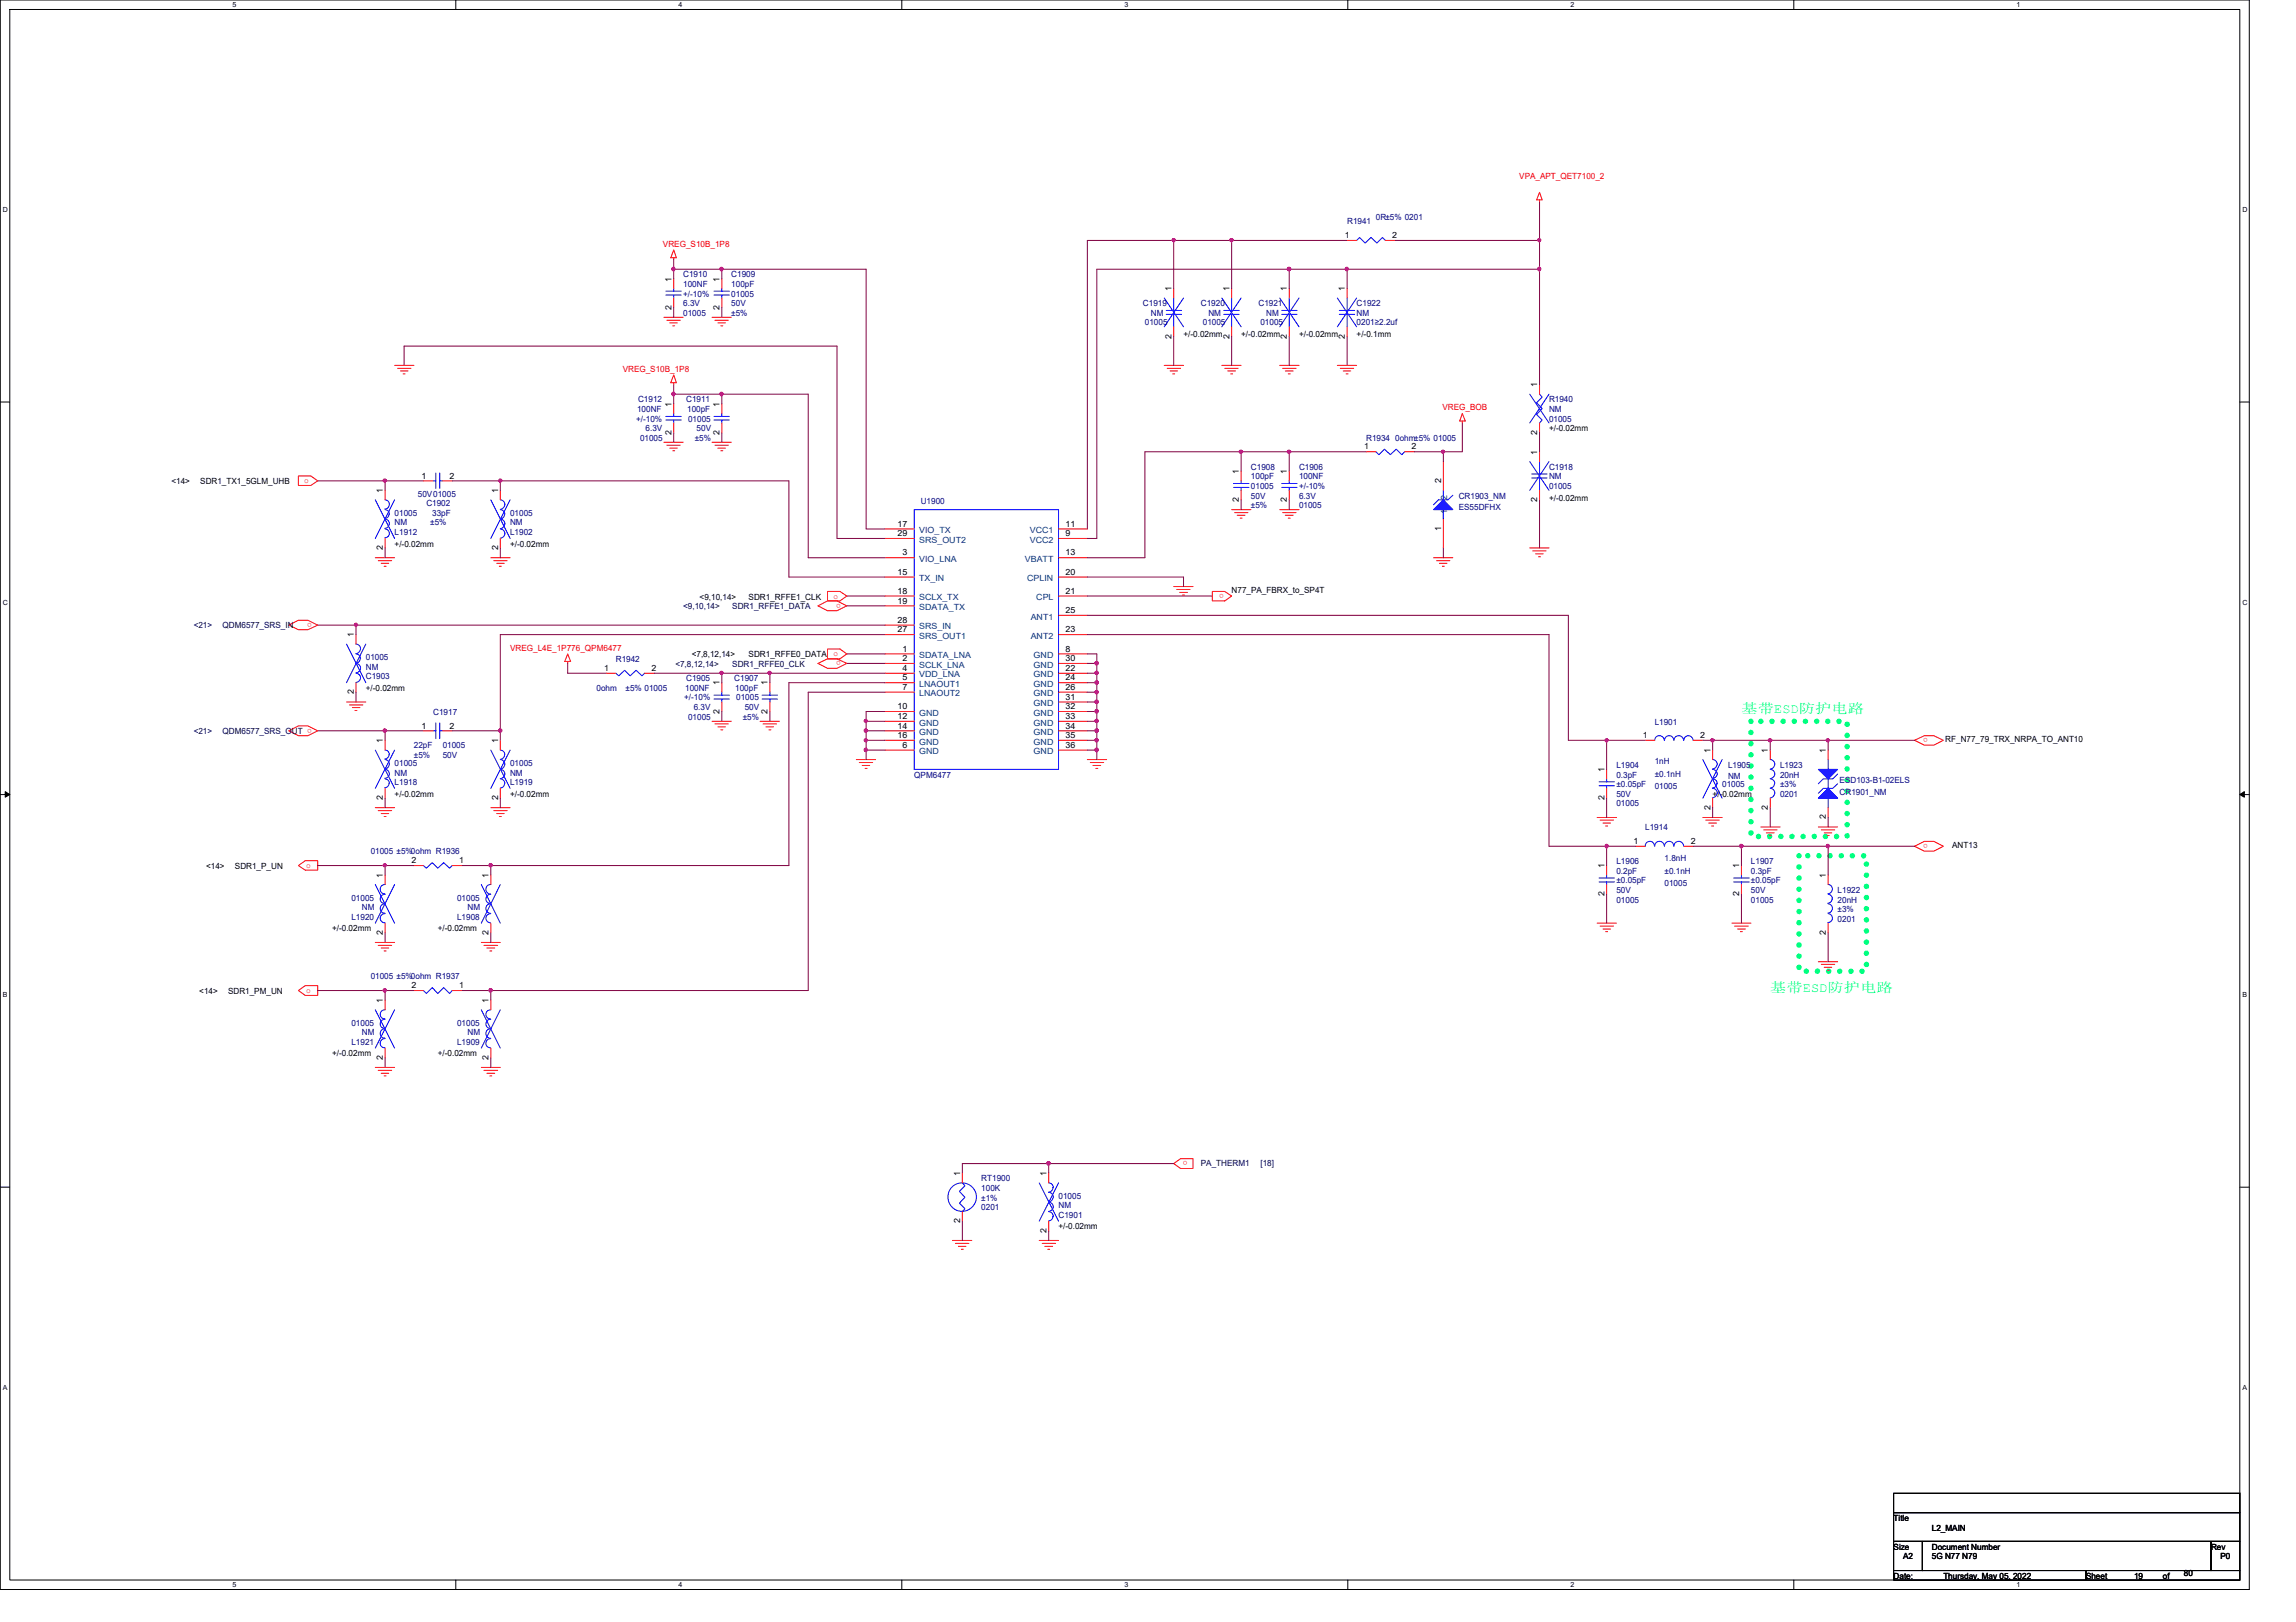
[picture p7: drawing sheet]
<svg xmlns="http://www.w3.org/2000/svg" width="297mm" height="210mm" viewBox="0 0 297 210" stroke-linecap="round" stroke-linejoin="round" font-family="sans-serif">
<defs><g id="words">
<g font-size="1.7" fill="#00ff80">
<text x="225.3" y="92.2">基基ESD防防电防</text>
<text x="229" y="128.3">基基ESD防防电防</text>
</g>
<g font-size="1.1" fill="#f00">
<text x="196.6" y="23.2">VPA_APT_QET7100_2</text>
<text x="85.8" y="31.9">VREG_S10B_1P8</text>
<text x="80.6" y="48.1">VREG_S10B_1P8</text>
<text x="186.6" y="53.1">VREG_BOB</text>
<text x="39.4" y="62.5">o</text>
<text x="107.8" y="77.5">o</text>
<text x="158.3" y="76.8" transform="rotate(180 158.3 76.8)">o</text>
<text x="40.3" y="80.6" transform="rotate(180 40.3 80.6)">o</text>
<text x="108.8" y="78.1" transform="rotate(180 108.8 78.1)">o</text>
<text x="66" y="84.2">VREG_L4E_1P776_QPM6477</text>
<text x="107.8" y="84.9">o</text>
<text x="108.8" y="85.6" transform="rotate(180 108.8 85.6)">o</text>
<text x="40.3" y="94.3" transform="rotate(180 40.3 94.3)">o</text>
<text x="249.4" y="95.5" transform="rotate(180 249.4 95.5)">o</text>
<text x="39.6" y="112.3">o</text>
<text x="249.4" y="109.2" transform="rotate(180 249.4 109.2)">o</text>
<text x="39.6" y="128.5">o</text>
<text x="153.6" y="150.3" transform="rotate(180 153.6 150.3)">o</text>
</g>
<g font-size="1.1" fill="#000080">
<text x="174.3" y="29">R1941</text>
<text x="178" y="28.4">0R±5% 0201</text>
<text x="88.4" y="35.9">C1910</text>
<text x="94.6" y="35.9">C1909</text>
<text x="88.4" y="37.1">100NF</text>
<text x="88.4" y="40.9">01005</text>
<text x="88.4" y="39.6">6.3V</text>
<text x="88.4" y="38.4">+/-10%</text>
<text x="94.6" y="37.1">100pF</text>
<text x="94.6" y="38.4">01005</text>
<text x="94.6" y="39.6">50V</text>
<text x="94.6" y="40.9">±5%</text>
<text x="147.9" y="39.6">C1919</text>
<text x="148.9" y="40.9">NM</text>
<text x="155.4" y="39.6">C1920</text>
<text x="156.3" y="40.9">NM</text>
<text x="162.8" y="39.6">C1921</text>
<text x="163.8" y="40.9">NM</text>
<text x="175.5" y="39.6">C1922</text>
<text x="175.5" y="40.9">NM</text>
<text x="148.1" y="42.1">01005</text>
<text x="155.6" y="42.1">01005</text>
<text x="163.1" y="42.1">01005</text>
<text x="175.5" y="42.1">0201≥2.2uf</text>
<text x="82.4" y="53.3">100NF</text>
<text x="82.5" y="52.1">C1912</text>
<text x="88.8" y="52.1">C1911</text>
<text x="88.9" y="53.3">100pF</text>
<text x="200.4" y="52.1">R1940</text>
<text x="200.4" y="53.3">NM</text>
<text x="82.3" y="54.6">+/-10%</text>
<text x="82.8" y="57.1">01005</text>
<text x="83.5" y="55.8">6.3V</text>
<text x="89" y="54.6">01005</text>
<text x="89.9" y="57.1">±5%</text>
<text x="90.1" y="55.8">50V</text>
<text x="176.7" y="57.1">R1934 0ohm±5% 01005</text>
<text x="200.4" y="54.6">01005</text>
<text x="54.1" y="64.3">50V01005</text>
<text x="55.2" y="65.5">C1902</text>
<text x="119.1" y="65.3">U1900</text>
<text x="161.8" y="60.8">C1908</text>
<text x="161.8" y="62">100pF</text>
<text x="161.8" y="63.3">01005</text>
<text x="161.8" y="64.5">50V</text>
<text x="161.8" y="65.7">±5%</text>
<text x="168.1" y="60.8">C1906</text>
<text x="168.1" y="62">100NF</text>
<text x="168.1" y="65.7">01005</text>
<text x="168.1" y="64.5">6.3V</text>
<text x="168.1" y="63.3">+/-10%</text>
<text x="188.7" y="64.5">CR1903_NM</text>
<text x="188.7" y="66">ES55DFHX</text>
<text x="200.4" y="60.8">C1918</text>
<text x="200.4" y="62">NM</text>
<text x="200.4" y="63.3">01005</text>
<text x="51.1" y="69.3">L1912</text>
<text x="51.1" y="68">NM</text>
<text x="51.1" y="66.8">01005</text>
<text x="55.7" y="68">±5%</text>
<text x="55.9" y="66.8">33pF</text>
<text x="66" y="69.3">L1902</text>
<text x="66" y="68">NM</text>
<text x="66" y="66.8">01005</text>
<text x="47.3" y="87.9">C1903</text>
<text x="47.3" y="86.7">NM</text>
<text x="47.3" y="85.4">01005</text>
<text x="77.2" y="89.4">0ohm</text>
<text x="79.7" y="85.7">R1942</text>
<text x="80.9" y="89.4">±5% 01005</text>
<text x="88.6" y="89.4">100NF</text>
<text x="88.8" y="88.2">C1905</text>
<text x="95" y="88.2">C1907</text>
<text x="95.1" y="89.4">100pF</text>
<text x="56" y="92.5">C1917</text>
<text x="88.5" y="90.6">+/-10%</text>
<text x="89" y="93.1">01005</text>
<text x="89.7" y="91.9">6.3V</text>
<text x="95.2" y="90.6">01005</text>
<text x="96.1" y="93.1">±5%</text>
<text x="96.3" y="91.9">50V</text>
<text x="214.1" y="93.8">L1901</text>
<text x="51.1" y="101.6">L1918</text>
<text x="51.1" y="100.4">NM</text>
<text x="51.1" y="99.1">01005</text>
<text x="53.5" y="96.9">22pF</text>
<text x="53.5" y="98.1">±5%</text>
<text x="57.3" y="96.9">01005</text>
<text x="57.3" y="98.1">50V</text>
<text x="66" y="101.6">L1919</text>
<text x="66" y="100.4">NM</text>
<text x="66" y="99.1">01005</text>
<text x="118.3" y="100.6">QPM6477</text>
<text x="209.1" y="99.4">L1904</text>
<text x="209.1" y="100.6">0.3pF</text>
<text x="209.1" y="101.9">±0.05pF</text>
<text x="214.1" y="98.8">1nH</text>
<text x="214.1" y="100.5">±0.1nH</text>
<text x="222.8" y="101.9">01005</text>
<text x="223.6" y="99.4">L1905</text>
<text x="223.6" y="100.8">NM</text>
<text x="230.3" y="99.4">L1923</text>
<text x="230.3" y="100.6">20nH</text>
<text x="230.3" y="101.9">±3%</text>
<text x="238" y="101.3">ESD103-B1-02ELS</text>
<text x="209.1" y="104.4">01005</text>
<text x="209.1" y="103.1">50V</text>
<text x="212.8" y="107.4">L1914</text>
<text x="214.1" y="102.1">01005</text>
<text x="230.3" y="103.1">0201</text>
<text x="238" y="102.9">CR1901_NM</text>
<text x="48" y="110.6">01005 ±5%0ohm R1936</text>
<text x="209.1" y="111.8">L1906</text>
<text x="209.1" y="113.1">0.2pF</text>
<text x="215.3" y="111.4">1.8nH</text>
<text x="215.3" y="113.1">±0.1nH</text>
<text x="226.5" y="111.8">L1907</text>
<text x="226.5" y="113.1">0.3pF</text>
<text x="45.5" y="119">L1920</text>
<text x="45.5" y="116.5">01005</text>
<text x="46.8" y="117.8">NM</text>
<text x="59.1" y="119">L1908</text>
<text x="59.1" y="116.5">01005</text>
<text x="60.5" y="117.8">NM</text>
<text x="209.1" y="116.8">01005</text>
<text x="209.1" y="115.5">50V</text>
<text x="209.1" y="114.3">±0.05pF</text>
<text x="215.3" y="114.7">01005</text>
<text x="226.5" y="116.8">01005</text>
<text x="226.5" y="115.5">50V</text>
<text x="226.5" y="114.3">±0.05pF</text>
<text x="237.7" y="115.5">L1922</text>
<text x="237.7" y="116.8">20nH</text>
<text x="237.7" y="118">±3%</text>
<text x="237.7" y="119.3">0201</text>
<text x="48" y="126.7">01005 ±5%0ohm R1937</text>
<text x="45.5" y="135.2">L1921</text>
<text x="45.5" y="132.7">01005</text>
<text x="46.8" y="134">NM</text>
<text x="59.1" y="135.2">L1909</text>
<text x="59.1" y="132.7">01005</text>
<text x="60.5" y="134">NM</text>
<text x="127" y="152.9">RT1900</text>
<text x="127" y="154.1">100K</text>
<text x="127" y="155.4">±1%</text>
<text x="136.9" y="155.1">01005</text>
<text x="127" y="156.6">0201</text>
<text x="136.9" y="157.6">C1901</text>
<text x="136.9" y="156.4">NM</text>
</g>
<g font-size="1.1">
<text x="174" y="30.8">1</text>
<text x="180.1" y="30.8">2</text>
<text x="86.9" y="40.1" transform="rotate(-90 86.9 40.1)">2</text>
<text x="86.9" y="36.4" transform="rotate(-90 86.9 36.4)">1</text>
<text x="93.1" y="40.1" transform="rotate(-90 93.1 40.1)">2</text>
<text x="93.1" y="36.4" transform="rotate(-90 93.1 36.4)">1</text>
<text x="151.6" y="37.7" transform="rotate(-90 151.6 37.7)">1</text>
<text x="159" y="37.7" transform="rotate(-90 159 37.7)">1</text>
<text x="166.5" y="37.7" transform="rotate(-90 166.5 37.7)">1</text>
<text x="174" y="37.7" transform="rotate(-90 174 37.7)">1</text>
<text x="151.6" y="43.8" transform="rotate(-90 151.6 43.8)">2</text>
<text x="153.1" y="43.6">+/-0.02mm</text>
<text x="159" y="43.8" transform="rotate(-90 159 43.8)">2</text>
<text x="160.6" y="43.6">+/-0.02mm</text>
<text x="166.5" y="43.8" transform="rotate(-90 166.5 43.8)">2</text>
<text x="168.1" y="43.6">+/-0.02mm</text>
<text x="174" y="43.8" transform="rotate(-90 174 43.8)">2</text>
<text x="175.5" y="43.6">+/-0.1mm</text>
<text x="86.9" y="52.6" transform="rotate(-90 86.9 52.6)">1</text>
<text x="93.1" y="52.6" transform="rotate(-90 93.1 52.6)">1</text>
<text x="198.9" y="50.1" transform="rotate(-90 198.9 50.1)">1</text>
<text x="86.9" y="56.3" transform="rotate(-90 86.9 56.3)">2</text>
<text x="93.1" y="56.3" transform="rotate(-90 93.1 56.3)">2</text>
<text x="176.5" y="58.2">1</text>
<text x="182.6" y="58.2">2</text>
<text x="198.9" y="58.8" transform="rotate(-90 198.9 58.8)">1</text>
<text x="198.9" y="56.3" transform="rotate(-90 198.9 56.3)">2</text>
<text x="200.4" y="55.8">+/-0.02mm</text>
<text x="22.2" y="62.7">&lt;14&gt;</text>
<text x="25.9" y="62.7">SDR1_TX1_5GLM_UHB</text>
<text x="49.5" y="63.8" transform="rotate(-90 49.5 63.8)">1</text>
<text x="54.5" y="61.9">1</text>
<text x="58.2" y="61.9">2</text>
<text x="64.4" y="63.8" transform="rotate(-90 64.4 63.8)">1</text>
<text x="160.3" y="65" transform="rotate(-90 160.3 65)">2</text>
<text x="160.3" y="61.3" transform="rotate(-90 160.3 61.3)">1</text>
<text x="166.5" y="65" transform="rotate(-90 166.5 65)">2</text>
<text x="166.5" y="61.3" transform="rotate(-90 166.5 61.3)">1</text>
<text x="186.4" y="62.6" transform="rotate(-90 186.4 62.6)">2</text>
<text x="198.9" y="65" transform="rotate(-90 198.9 65)">2</text>
<text x="200.4" y="64.8">+/-0.02mm</text>
<text x="49.5" y="71.2" transform="rotate(-90 49.5 71.2)">2</text>
<text x="51.1" y="70.7">+/-0.02mm</text>
<text x="64.4" y="71.2" transform="rotate(-90 64.4 71.2)">2</text>
<text x="66" y="70.7">+/-0.02mm</text>
<text x="116.1" y="68.2">17</text>
<text x="116.1" y="69.4">29</text>
<text x="116.8" y="71.9">3</text>
<text x="137.8" y="69.4">9</text>
<text x="137.8" y="68.2">11</text>
<text x="137.8" y="71.9">13</text>
<text x="186.4" y="68.7" transform="rotate(-90 186.4 68.7)">1</text>
<text x="90.5" y="77.6">&lt;9,10,14&gt;</text>
<text x="96.9" y="77.6">SDR1_RFFE1_CLK</text>
<text x="116.1" y="74.4">15</text>
<text x="116.1" y="76.8">18</text>
<text x="137.8" y="74.4">20</text>
<text x="137.8" y="76.8">21</text>
<text x="159.3" y="76.7">N77_PA_FBRX_to_SP4T</text>
<text x="45.8" y="82.5" transform="rotate(-90 45.8 82.5)">1</text>
<text x="116.1" y="78.1">19</text>
<text x="116.1" y="81.8">27</text>
<text x="116.1" y="80.6">28</text>
<text x="137.8" y="81.8">23</text>
<text x="137.8" y="79.3">25</text>
<text x="45.8" y="89.9" transform="rotate(-90 45.8 89.9)">2</text>
<text x="47.3" y="89.4">+/-0.02mm</text>
<text x="78.1" y="86.8">1</text>
<text x="84.3" y="86.8">2</text>
<text x="89.5" y="85">&lt;7,8,12,14&gt;</text>
<text x="93.1" y="88.7" transform="rotate(-90 93.1 88.7)">1</text>
<text x="96.9" y="85">SDR1_RFFE0_DATA</text>
<text x="99.3" y="88.7" transform="rotate(-90 99.3 88.7)">1</text>
<text x="116.8" y="84.3">1</text>
<text x="116.8" y="85.6">2</text>
<text x="116.8" y="86.8">4</text>
<text x="116.8" y="88.1">5</text>
<text x="116.8" y="89.3">7</text>
<text x="137.8" y="84.3">8</text>
<text x="137.8" y="85.6">30</text>
<text x="137.8" y="88.1">24</text>
<text x="137.8" y="89.3">26</text>
<text x="137.8" y="86.8">22</text>
<text x="54.5" y="94.3">1</text>
<text x="58.2" y="94.3">2</text>
<text x="93.1" y="92.4" transform="rotate(-90 93.1 92.4)">2</text>
<text x="99.3" y="92.4" transform="rotate(-90 99.3 92.4)">2</text>
<text x="116.1" y="93">12</text>
<text x="116.1" y="94.3">14</text>
<text x="116.1" y="95.5">16</text>
<text x="116.1" y="91.8">10</text>
<text x="137.8" y="90.6">31</text>
<text x="137.8" y="91.8">32</text>
<text x="137.8" y="93">33</text>
<text x="137.8" y="94.3">34</text>
<text x="137.8" y="95.5">35</text>
<text x="212.6" y="95.5">1</text>
<text x="220" y="95.5">2</text>
<text x="49.5" y="96.2" transform="rotate(-90 49.5 96.2)">1</text>
<text x="64.4" y="96.2" transform="rotate(-90 64.4 96.2)">1</text>
<text x="116.8" y="96.8">6</text>
<text x="137.8" y="96.8">36</text>
<text x="207.6" y="99.9" transform="rotate(-90 207.6 99.9)">1</text>
<text x="221.3" y="97.4" transform="rotate(-90 221.3 97.4)">1</text>
<text x="228.7" y="97.4" transform="rotate(-90 228.7 97.4)">1</text>
<text x="236.2" y="97.4" transform="rotate(-90 236.2 97.4)">1</text>
<text x="251.7" y="96">RF_N77_79_TRX_NRPA_TO_ANT10</text>
<text x="49.5" y="103.5" transform="rotate(-90 49.5 103.5)">2</text>
<text x="51.1" y="103.1">+/-0.02mm</text>
<text x="64.4" y="103.5" transform="rotate(-90 64.4 103.5)">2</text>
<text x="66" y="103.1">+/-0.02mm</text>
<text x="207.6" y="103.5" transform="rotate(-90 207.6 103.5)">2</text>
<text x="221.3" y="104.8" transform="rotate(-90 221.3 104.8)">2</text>
<text x="221.6" y="103.1">+/-0.02mm</text>
<text x="228.7" y="104.8" transform="rotate(-90 228.7 104.8)">2</text>
<text x="236.2" y="106" transform="rotate(-90 236.2 106)">2</text>
<text x="26.7" y="112.4">&lt;14&gt;</text>
<text x="30.4" y="112.4">SDR1_P_UN</text>
<text x="49.5" y="113.6" transform="rotate(-90 49.5 113.6)">1</text>
<text x="53.3" y="111.7">2</text>
<text x="59.4" y="111.7">1</text>
<text x="63.2" y="113.6" transform="rotate(-90 63.2 113.6)">1</text>
<text x="207.6" y="112.4" transform="rotate(-90 207.6 112.4)">1</text>
<text x="211.3" y="109.2">1</text>
<text x="218.7" y="109.2">2</text>
<text x="225" y="112.4" transform="rotate(-90 225 112.4)">1</text>
<text x="236.2" y="113.6" transform="rotate(-90 236.2 113.6)">1</text>
<text x="252.6" y="109.7">ANT13</text>
<text x="207.6" y="116" transform="rotate(-90 207.6 116)">2</text>
<text x="225" y="116" transform="rotate(-90 225 116)">2</text>
<text x="43" y="120.5">+/-0.02mm</text>
<text x="49.5" y="121" transform="rotate(-90 49.5 121)">2</text>
<text x="56.6" y="120.5">+/-0.02mm</text>
<text x="63.2" y="121" transform="rotate(-90 63.2 121)">2</text>
<text x="236.2" y="121" transform="rotate(-90 236.2 121)">2</text>
<text x="25.8" y="128.6">&lt;14&gt;</text>
<text x="29.5" y="128.6">SDR1_PM_UN</text>
<text x="49.5" y="129.8" transform="rotate(-90 49.5 129.8)">1</text>
<text x="53.3" y="127.9">2</text>
<text x="59.4" y="127.9">1</text>
<text x="63.2" y="129.8" transform="rotate(-90 63.2 129.8)">1</text>
<text x="43" y="136.7">+/-0.02mm</text>
<text x="49.5" y="137.2" transform="rotate(-90 49.5 137.2)">2</text>
<text x="56.6" y="136.7">+/-0.02mm</text>
<text x="63.2" y="137.2" transform="rotate(-90 63.2 137.2)">2</text>
<text x="124.2" y="152.2" transform="rotate(-90 124.2 152.2)">1</text>
<text x="135.4" y="152.2" transform="rotate(-90 135.4 152.2)">1</text>
<text x="124.2" y="158.3" transform="rotate(-90 124.2 158.3)">2</text>
<text x="135.4" y="159.6" transform="rotate(-90 135.4 159.6)">2</text>
<text x="136.9" y="159.1">+/-0.02mm</text>
<text x="245" y="196.8">Title</text>
<text x="245" y="200.5">Size</text>
<text x="246.2" y="201.8">A2</text>
<text x="249.9" y="200.5">Document Number</text>
<text x="249.9" y="201.8">5G N77 N79</text>
<text x="249.9" y="198.1">L2_MAIN</text>
<text x="282.5" y="203.9">80</text>
<text x="286" y="200.5">Rev</text>
<text x="287.3" y="201.8">P0</text>
<text x="245" y="204.3">Date:</text>
<text x="251.4" y="204.3">Thursday, May 05, 2022</text>
<text x="269.9" y="204.3">Sheet</text>
<text x="276.1" y="204.3">19</text>
<text x="279.8" y="204.3">of</text>
</g>
<g font-size="1.1" fill="#004080">
<text x="187.2" y="64.7" transform="rotate(-90 187.2 64.7)">2</text>
<text x="118.9" y="69">VIO_TX</text>
<text x="118.9" y="70.2">SRS_OUT2</text>
<text x="133.2" y="70.2">VCC2</text>
<text x="133.2" y="69">VCC1</text>
<text x="187.2" y="66.5" transform="rotate(-90 187.2 66.5)">1</text>
<text x="118.9" y="72.7">VIO_LNA</text>
<text x="118.9" y="75.2">TX_IN</text>
<text x="118.9" y="77.7">SCLX_TX</text>
<text x="132.6" y="72.7">VBATT</text>
<text x="132.9" y="75.2">CPLIN</text>
<text x="134.1" y="77.7">CPL</text>
<text x="118.9" y="79">SDATA_TX</text>
<text x="118.9" y="82.7">SRS_OUT1</text>
<text x="118.9" y="81.4">SRS_IN</text>
<text x="133.3" y="82.7">ANT2</text>
<text x="133.3" y="80.2">ANT1</text>
<text x="118.9" y="85.2">SDATA_LNA</text>
<text x="118.9" y="86.4">SCLK_LNA</text>
<text x="118.9" y="87.7">VDD_LNA</text>
<text x="118.9" y="88.9">LNAOUT1</text>
<text x="133.7" y="85.2">GND</text>
<text x="133.7" y="86.4">GND</text>
<text x="133.7" y="88.9">GND</text>
<text x="133.7" y="87.7">GND</text>
<text x="118.9" y="93.9">GND</text>
<text x="118.9" y="95.1">GND</text>
<text x="118.9" y="90.1">LNAOUT2</text>
<text x="118.9" y="92.6">GND</text>
<text x="133.7" y="91.4">GND</text>
<text x="133.7" y="92.6">GND</text>
<text x="133.7" y="93.9">GND</text>
<text x="133.7" y="95.1">GND</text>
<text x="133.7" y="90.1">GND</text>
<text x="118.9" y="96.4">GND</text>
<text x="118.9" y="97.6">GND</text>
<text x="133.7" y="96.4">GND</text>
<text x="133.7" y="97.6">GND</text>
</g>
<g font-size="1.1" fill="#000040">
<text x="25.1" y="81.3">&lt;21&gt;</text>
<text x="28.8" y="81.3">QDM6577_SRS_IN</text>
<text x="88.4" y="78.8">&lt;9,10,14&gt;</text>
<text x="94.7" y="78.8">SDR1_RFFE1_DATA</text>
<text x="87.4" y="86.3">&lt;7,8,12,14&gt;</text>
<text x="94.7" y="86.3">SDR1_RFFE0_CLK</text>
<text x="25.1" y="95">&lt;21&gt;</text>
<text x="28.8" y="95">QDM6577_SRS_OUT</text>
<text x="155.4" y="150.9">PA_THERM1</text>
<text x="163.1" y="150.9">[18]</text>
</g>
<g font-size=".9">
<text x="30.1" y=".9">5</text>
<text x="87.8" y=".9">4</text>
<text x="145.5" y=".9">3</text>
<text x="203.2" y=".9">2</text>
<text x="260.9" y=".9">1</text>
<text x=".4" y="27.4">D</text>
<text x="290.1" y="27.4">D</text>
<text x=".4" y="78.2">C</text>
<text x="290.1" y="78.2">C</text>
<text x=".4" y="129">B</text>
<text x="290.1" y="129">B</text>
<text x=".4" y="179.8">A</text>
<text x="290.1" y="179.8">A</text>
<text x="30.1" y="205.4">5</text>
<text x="87.8" y="205.4">4</text>
<text x="145.5" y="205.4">3</text>
<text x="203.2" y="205.4">2</text>
<text x="260.9" y="205.4">1</text>
</g>
</g></defs>
<path d="M0 0h291v205.7h-291zM1.3 1.2h288.5v203.3h-288.5z" fill="none" stroke="#000" stroke-width=".13"/>
<g fill="#fff">
<path d="M30.1 .1h.5v1h-.5z"/>
<path d="M30.1 204.6h.5v1h-.5z"/>
</g>
<path d="M59 0v1.2M59 204.5v1.2" fill="none" stroke="#000" stroke-width=".13"/>
<g fill="#fff">
<path d="M87.8 .1h.5v1h-.5z"/>
<path d="M87.8 204.6h.5v1h-.5z"/>
</g>
<path d="M116.7 0v1.2M116.7 204.5v1.2" fill="none" stroke="#000" stroke-width=".13"/>
<g fill="#fff">
<path d="M145.5 .1h.5v1h-.5z"/>
<path d="M145.5 204.6h.5v1h-.5z"/>
</g>
<path d="M174.4 0v1.2M174.4 204.5v1.2" fill="none" stroke="#000" stroke-width=".13"/>
<g fill="#fff">
<path d="M203.2 .1h.5v1h-.5z"/>
<path d="M203.2 204.6h.5v1h-.5z"/>
</g>
<path d="M232.1 0v1.2M232.1 204.5v1.2" fill="none" stroke="#000" stroke-width=".13"/>
<g fill="#fff">
<path d="M260.9 .1h.5v1h-.5z"/>
<path d="M260.9 204.6h.5v1h-.5z"/>
<path d="M.4 26.6h.6v1h-.6z"/>
<path d="M290.1 26.6h.6v1h-.6z"/>
<path d="M.4 77.4h.6v1h-.6z"/>
<path d="M290.1 77.4h.6v1h-.6z"/>
</g>
<path d="M0 52h1.3M289.8 52h1.2" fill="none" stroke="#000" stroke-width=".13"/>
<g fill="#fff">
<path d="M.4 128.2h.6v1h-.6z"/>
<path d="M290.1 128.2h.6v1h-.6z"/>
</g>
<path d="M0 102.8h1.3M.7 102.4l.6 .4-.6 .4zM289.8 102.8h1.2M289.8 102.8l.6-.4v.8z" fill="none" stroke="#000" stroke-width=".13"/>
<path d="M.7 102.4l.6 .4-.6 .4zM289.8 102.8l.6-.4v.8z" fill="#000"/>
<g fill="#fff">
<path d="M.4 179h.5v1h-.5z"/>
<path d="M290.1 179h.6v1h-.6z"/>
</g>
<path d="M0 153.6h1.3M289.8 153.6h1.2M245 193.3h44.8v2.4h-44.8zM245 195.7h44.8v3.8h-44.8zM245 199.5h3.7v3.7h-3.7zM248.7 199.5h37.3v3.7h-37.3zM286 199.5h3.8v3.7h-3.8zM245 203.2h24.9v1.3h-24.9zM269.9 203.2h19.9v1.3h-19.9z" fill="none" stroke="#000" stroke-width=".13"/>
<path d="M226.5 93.3h12.5v14.9h-12.5zM232.7 110.7h8.8v15h-8.8z" fill="none" stroke="#00ff80" stroke-width=".72" stroke-dasharray="0 1.4"/>
<g fill="none" stroke="#f00" stroke-width=".13">
<path d="M87.2 32.3l.3 1.1h-.7zM87.2 33.4v.2M159.3 37.3v1.3M166.8 37.3v1.3M174.3 31.1h1.2M174.3 37.3v1.3M179.2 31.1h1.3M199.2 24.9l.3 1h-.7zM199.2 25.9v.2M51.1 47.3h2.4M51.4 47.7h1.8M51.8 48h1"/>
<path d="M52.2 48.4h.2M85.9 57.2h2.5M85.9 41.1h2.5M86.3 57.6h1.7M86.3 41.4h1.7M86.7 41.8h.9M86.7 58h.9M87 42.2h.3M87 58.3h.3M87.2 49.5v.3M87.2 52.2v1.3M87.2 54.7v1.3"/>
<path d="M87.2 48.5l.3 1h-.7zM92.1 41.1h2.5M92.1 57.2h2.5M92.5 57.6h1.7M92.5 41.4h1.7M92.9 58h.9M92.9 41.8h.9M93.3 58.3h.2M93.3 42.2h.2M93.4 52.2v1.3M93.4 54.7v1.3M150.6 47.3h2.5"/>
<path d="M151 47.7h1.7M151.4 48h1M151.7 48.4h.3M158.1 47.3h2.5M158.5 47.7h1.7M158.8 48h1M159.2 48.4h.3M159.3 42.3v1.3M165.6 47.3h2.5M165.9 47.7h1.8M166.3 48h1M166.7 48.4h.2"/>
<path d="M166.8 42.3v1.3M173 47.3h2.5M173.4 47.7h1.7M173.8 48h.9M174.2 48.4h.2M174.3 42.3v1.3M189.2 53.5l.4 1h-.8zM189.2 54.5v.2M199.2 49.8v1.2M199.2 54.7v1.3M38.6 61.6h1.6l.9 .6-.9 .6h-1.6zM48.6 72.2h2.5"/>
<path d="M48.9 72.6h1.8M49.3 72.9h1M49.7 73.3h.2M54.8 62.2h1.2M57.3 62.2h1.2M63.5 72.2h2.5M63.9 72.6h1.7M64.3 72.9h.9M64.6 73.3h.3M105.8 78.4l1.3-.6h1.2l1.3 .6-1.3 .6h-1.2zM107.1 76.5h1.6l.9 .6-.9 .7h-1.6zM114.5 72.2h3.8"/>
<path d="M114.5 74.7h3.8M114.5 68.5h3.8M114.5 77.1h3.8M114.5 78.4h3.8M114.5 69.7h3.8M136.9 69.7h3.8M136.9 68.5h3.8M136.9 72.2h3.8M136.9 79.6h3.8M136.9 77.1h3.8M136.9 74.7h3.8M151.8 75.9h2.5"/>
<path d="M152.2 76.3h1.8M152.6 76.7h1M153 77h.2M156.8 76.5h1.7l.8 .6-.8 .7h-1.7zM159.3 66h2.5M159.7 66.3h1.8M160.1 66.7h1M160.4 67.1h.3M165.6 66h2.5M165.9 66.3h1.8M166.3 66.7h1M166.7 67.1h.2"/>
<path d="M185.5 72.2h2.5M185.8 72.6h1.8M186.2 72.9h1M186.6 73.3h.3M197.9 70.9h2.5M198.3 71.3h1.7M198.7 71.7h.9M199 72.1h.3M37.4 80.9l1.2-.6h1.2l1.3 .6-1.3 .6h-1.2zM37.4 94.6l1.2-.7h1.2l1.3 .7-1.3 .6h-1.2zM44.8 90.8h2.5M45.2 91.2h1.7"/>
<path d="M45.6 91.6h1M45.9 91.9h.3M73.4 84.6l.4 1h-.7zM73.4 85.6v.3M92.1 93.3h2.5M92.5 93.7h1.7M92.9 94.1h.9M93.3 94.4h.2M98.3 93.3h2.5M98.7 93.7h1.8M99.1 94.1h1M99.5 94.4h.2"/>
<path d="M105.8 85.9l1.3-.6h1.2l1.3 .6-1.3 .6h-1.2zM107.1 84h1.6l.9 .6-.9 .7h-1.6zM110.8 98.3h2.5M111.2 98.7h1.7M111.5 99.1h1M111.9 99.4h.3M114.5 93.3h3.8M114.5 94.6h3.8M114.5 95.8h3.8M114.5 82.1h3.8M114.5 80.9h3.8M114.5 84.6h3.8"/>
<path d="M114.5 85.9h3.8M114.5 87.1h3.8M114.5 88.3h3.8M114.5 97.1h3.8M114.5 89.6h3.8M114.5 92.1h3.8M136.9 84.6h3.8M136.9 82.1h3.8M136.9 85.9h3.8M136.9 90.8h3.8M136.9 92.1h3.8M136.9 93.3h3.8"/>
<path d="M136.9 94.6h3.8M136.9 95.8h3.8M136.9 97.1h3.8M136.9 88.3h3.8M136.9 89.6h3.8M136.9 87.1h3.8M140.7 98.3h2.5M141.1 98.7h1.7M141.4 99.1h1M141.8 99.4h.2M212.8 95.8h1.3M219.1 95.8h1.2"/>
<path d="M221.6 97.1v1.2M247.7 95.8l1.3-.6h1.2l1.2 .6-1.2 .6h-1.2zM38.6 112l.9-.6h1.6v1.2h-1.6zM48.6 104.5h2.5M48.9 104.9h1.8M49.3 105.3h1M49.7 105.7h.2M49.8 113.2v1.3M49.8 119.5v1.2M63.5 104.5h2.5M63.5 113.2v1.3M63.5 119.5v1.2"/>
<path d="M63.9 104.9h1.7M64.3 105.3h.9M64.6 105.7h.3M206.6 105.8h2.5M206.6 119.5h2.5M207 106.1h1.7M207 119.8h1.7M207.4 106.5h1M207.7 106.9h.3M207.9 112v1.2M207.9 114.5v1.2M211.6 109.5h1.2"/>
<path d="M217.8 109.5h1.3M220.3 105.8h2.5M220.7 106.1h1.7M221.1 106.5h1M221.4 106.9h.3M221.6 103.3v1.2M224.1 119.5h2.4M224.4 119.8h1.8M227.8 107h2.5M228.2 107.4h1.7M228.5 107.8h1M228.9 108.1h.2"/>
<path d="M235.2 107h2.5M235.6 107.4h1.8M236 107.8h1M236.4 108.1h.2M247.7 109.5l1.3-.6h1.2l1.2 .6-1.2 .7h-1.2zM38.6 128.2l.9-.6h1.6v1.2h-1.6zM48.6 122h2.5M48.6 138.1h2.5M48.9 122.3h1.8M48.9 138.5h1.8M49.3 122.7h1M49.3 138.9h1"/>
<path d="M49.7 123.1h.2M49.7 139.2h.2M62.3 122h2.4M62.3 138.1h2.4M62.6 122.3h1.8M62.6 138.5h1.8M63 122.7h1M63 138.9h1M63.4 123.1h.2M63.4 139.2h.2M207.4 120.2h1M207.7 120.6h.3"/>
<path d="M224.8 120.2h1M225.2 120.6h.2M235.2 124.5h2.5M235.6 124.8h1.8M236 125.2h1M236.4 125.6h.2M135.7 151.8v1.3M135.7 158v1.3M151.8 150.6l.9-.7h1.6v1.3h-1.6zM123.2 160.5h2.5M123.6 160.9h1.7M124 161.3h1"/>
<path d="M124.4 161.7h.2M134.4 160.5h2.5M134.8 160.9h1.8M135.2 161.3h1M135.5 161.7h.3"/>
</g>
<g fill="none" stroke="#00f" stroke-width=".13">
<path d="M158.1 38.6l2.5 3.7M159.3 38.6v1.6M160.6 38.6l-2.5 3.7M165.6 38.6l2.5 3.7M166.8 38.6v1.6M168.1 38.6l-2.5 3.7M173 38.6l2.5 3.7M174.3 38.6v1.6M175.5 31.1l.4-.4 .7 .8 .8-.8 .7 .8 .8-.8 .3 .4M175.5 38.6l-2.5 3.7M86.1 53.9h2M86.1 54.4h2"/>
<path d="M87.2 53.5v.4M87.2 54.4v.3M92.4 53.9h2M92.4 54.4h2M93.4 53.5v.4M93.4 54.4v.3M158.3 40.2h2M158.3 40.7h2M159.3 40.7v1.6M165.8 40.2h2M165.8 40.7h2M166.8 40.7v1.6"/>
<path d="M173.3 40.2h2M173.3 40.7h2M174.3 40.7v1.6M197.9 51l2.5 3.7M199.2 51l.3 .4-.7 .7 .7 .8-.7 .7 .7 .8-.3 .3M200.4 51l-2.5 3.7M56 62.2h.4M56.4 61.2v2M56.9 61.2v2M56.9 62.2h.4M118.3 66h18.6v33.6h-18.6zM215.3 95.8a.61 .61 0 0 0-.6-.6 .61 .61 0 0 0-.6 .6"/>
<path d="M216.5 95.8a.59 .59 0 0 0-.6-.6 .59 .59 0 0 0-.6 .6M217.8 95.8a.61 .61 0 0 0-.6-.6 .61 .61 0 0 0-.6 .6M219 95.8a.59 .59 0 0 0-.6-.6 .59 .59 0 0 0-.6 .6M220.3 98.3l2.5 5M221.6 98.3a.61 .61 0 0 1 .6 .6 .61 .61 0 0 1-.7 .6M221.6 99.6a.59 .59 0 0 1 .6 .6 .59 .59 0 0 1-.7 .6M222.8 98.3l-2.5 5M48.6 114.5l2.5 5M49.8 114.5a.61 .61 0 0 0-.6 .6 .61 .61 0 0 0 .6 .6M49.8 115.7a.57 .57 0 0 0-.6 .6 .57 .57 0 0 0 .6 .6M49.8 117a.61 .61 0 0 0-.6 .6 .61 .61 0 0 0 .6 .6M49.8 118.2a.57 .57 0 0 0-.6 .6 .57 .57 0 0 0 .6 .6"/>
<path d="M51.1 114.5l-2.5 5M62.3 114.5l2.4 5M63.5 114.5a.61 .61 0 0 0-.6 .6 .61 .61 0 0 0 .6 .6M63.5 115.7a.59 .59 0 0 0-.6 .6 .59 .59 0 0 0 .6 .6M63.5 117a.61 .61 0 0 0-.6 .6 .61 .61 0 0 0 .6 .6M63.5 118.2a.59 .59 0 0 0-.6 .6 .59 .59 0 0 0 .6 .6M64.7 114.5l-2.4 5M206.9 113.6h2M206.9 114.1h2M207.9 113.2v.4M207.9 114.1v.4M214 109.5a.59 .59 0 0 0-.6-.6 .59 .59 0 0 0-.6 .6"/>
<path d="M215.3 109.5a.61 .61 0 0 0-.6-.6 .61 .61 0 0 0-.6 .6M216.5 109.5a.59 .59 0 0 0-.6-.6 .59 .59 0 0 0-.6 .6M217.8 109.5a.61 .61 0 0 0-.6-.6 .61 .61 0 0 0-.6 .6M221.6 102a.61 .61 0 0 1 .6 .7 .61 .61 0 0 1-.7 .6M221.6 100.8a.58 .58 0 0 1 .6 .5 .58 .58 0 0 1-.4 .6l-.3 .1M134.4 153.1l2.5 4.9M135.7 154.3a.61 .61 0 0 1 .6 .6 .61 .61 0 0 1-.6 .6M135.7 155.6a.59 .59 0 0 1 .6 .6 .59 .59 0 0 1-.6 .6M135.7 153.1a.59 .59 0 0 1 .6 .6 .59 .59 0 0 1-.6 .6M135.7 156.8a.59 .59 0 0 1 .6 .6 .59 .59 0 0 1-.6 .6M136.9 153.1l-2.5 4.9"/>
</g>
<path d="M235.2 99.6h2.5l-1.2 1.2z" fill="#00f"/>
<path d="M235.2 99.6h2.5l-1.2 1.2zM236.5 98.3v1.3M236.5 100.8v1.2M237.7 100.2l-.6 .6h-1.2l-.7 .6" fill="none" stroke="#00f" stroke-width=".13"/>
<path d="M236.5 102l1.2 1.3h-2.5z" fill="#00f"/>
<g fill="none" stroke="#00f" stroke-width=".13">
<path d="M178 58.5l.4 .3 .7-.7 .8 .7 .7-.7 .8 .7 .3-.3M159.6 62.6h2M159.6 63.1h2M160.6 62.2v.4M160.6 63.1v.4M165.8 62.6h2M165.8 63.1h2M166.8 62.2v.4M166.8 63.1v.4M48.6 97.1l2.5 4.9M49.8 97.1a.57 .57 0 0 1 .6 .6 .67 .67 0 0 1-.6 .5M49.8 98.3a.59 .59 0 0 1 .6 .6 .59 .59 0 0 1-.6 .6"/>
<path d="M49.8 99.6a.57 .57 0 0 1 .6 .6 .57 .57 0 0 1-.6 .5M51.1 97.1l-2.5 4.9M92.4 90h2M92.4 90.5h2M93.4 89.6v.4M93.4 90.5v.3M229 98.3a.61 .61 0 0 1 .6 .6 .61 .61 0 0 1-.6 .6M229 99.6a.59 .59 0 0 1 .6 .6 .59 .59 0 0 1-.6 .6M49.8 100.8a.57 .57 0 0 1 .6 .6 .67 .67 0 0 1-.6 .5M229 102a.61 .61 0 0 1 .6 .6 .61 .61 0 0 1-.6 .7M229 100.8a.59 .59 0 0 1 .6 .6 .59 .59 0 0 1-.6 .6M236.5 103.3v1.2"/>
<path d="M236.5 102l1.2 1.3h-2.5zM237.7 101.4l-.6 .6h-1.2l-.7 .7M54.8 128.2l.4 .4 .7-.8 .7 .8 .8-.8 .8 .8 .3-.4M124.5 153.1l.3 .4-.7 .7 .7 .7-.7 .8 .7 .7-.3 .4"/>
<circle cx="124.5" cy="154.9" r="1.85"/>
</g>
<g fill="none" stroke="#f00" stroke-width=".13">
<path d="M176.7 58.5h1.3M181.7 58.5h1.3M160.6 61v1.2M160.6 63.5v1.2M166.8 61v1.2M166.8 63.5v1.2M49.8 95.8v1.3M93.4 88.3v1.3M93.4 90.8v1.3M229 97.1v1.2M236.5 97.1v1.2M49.8 102v1.3"/>
<path d="M229 103.3v1.2M236.5 104.5v1.3M53.5 128.2h1.3M58.5 128.2h1.3M124.5 151.8v1.3M124.5 156.8v1.2"/>
</g>
<path d="M185.5 66l1.2-1.3 1.3 1.3z" fill="#00f"/>
<g fill="none" stroke="#00f" stroke-width=".13">
<path d="M86.1 37.7h2M86.1 38.2h2M87.2 37.3v.4M87.2 38.2v.4M92.4 37.7h2M92.4 38.2h2M93.4 37.3v.4M93.4 38.2v.4M150.6 38.6l2.5 3.7M151.8 38.6v1.6M153.1 38.6l-2.5 3.7M150.9 40.2h2"/>
<path d="M150.9 40.7h2M151.8 40.7v1.6M197.9 59.7l2.5 3.8M199.2 59.7v1.6M200.4 59.7l-2.5 3.8M48.6 64.7l2.5 5M49.8 66a.57 .57 0 0 1 .6 .5 .67 .67 0 0 1-.6 .6M49.8 64.7a.59 .59 0 0 1 .6 .6 .59 .59 0 0 1-.6 .6M49.8 67.2a.59 .59 0 0 1 .6 .6 .59 .59 0 0 1-.6 .6M49.8 68.5a.57 .57 0 0 1 .6 .5 .57 .57 0 0 1-.6 .6M51.1 64.7l-2.5 5M63.5 64.7l2.5 5"/>
<path d="M64.7 66a.59 .59 0 0 1 .6 .4 .59 .59 0 0 1-.3 .7h-.3M64.7 64.7a.61 .61 0 0 1 .6 .6 .61 .61 0 0 1-.6 .6M64.7 67.2a.61 .61 0 0 1 .6 .6 .61 .61 0 0 1-.6 .6M64.7 68.5a.59 .59 0 0 1 .6 .5 .59 .59 0 0 1-.6 .6M66 64.7l-2.5 5M185.5 66l1.2-1.3 1.3 1.3zM186.7 63.5v1.2M186.7 66v1.2M188 64.1l-.7 .6h-1.2l-.6 .6M198.2 61.3h1.9M198.2 61.8h1.9M199.2 61.8v1.7"/>
<path d="M44.8 83.4l2.5 4.9M46.1 83.4a.61 .61 0 0 1 .5 .6 .61 .61 0 0 1-.5 .6M46.1 85.9a.61 .61 0 0 1 .5 .6 .61 .61 0 0 1-.5 .6M46.1 87.1a.59 .59 0 0 1 .5 .6 .59 .59 0 0 1-.5 .6M46.1 84.6a.59 .59 0 0 1 .5 .5 .59 .59 0 0 1-.3 .6l-.2 .1M47.3 83.4l-2.5 4.9M56 94.6h.4M56.4 93.6v2M56.9 93.6v2M56.9 94.6h.4M63.5 97.1l2.5 4.9M64.7 97.1a.59 .59 0 0 1 .6 .6 .59 .59 0 0 1-.6 .6"/>
<path d="M64.7 98.3a.61 .61 0 0 1 .6 .6 .61 .61 0 0 1-.6 .6M64.7 99.6a.59 .59 0 0 1 .6 .6 .59 .59 0 0 1-.6 .6M66 97.1l-2.5 4.9M79.7 87.1l.3 .4 .8-.8 .7 .8 .8-.8 .8 .8 .3-.4M98.6 90h2M98.6 90.5h2M99.6 89.6v.4M99.6 90.5v.3M54.8 112l.4 .4 .7-.8 .7 .8 .8-.8 .8 .8 .3-.4M64.7 100.8a.59 .59 0 0 1 .6 .6 .59 .59 0 0 1-.6 .6M206.9 101.2h2M206.9 101.7h2"/>
<path d="M207.9 100.8v.4M207.9 101.7v.3M224.3 113.6h2M224.3 114.1h2M225.3 113.2v.4M225.3 114.1v.4M236.5 115.7a.57 .57 0 0 1 .6 .6 .67 .67 0 0 1-.6 .6M236.5 114.5a.59 .59 0 0 1 .6 .6 .59 .59 0 0 1-.6 .6M236.5 117a.59 .59 0 0 1 .6 .6 .59 .59 0 0 1-.6 .6M236.5 118.2a.57 .57 0 0 1 .6 .6 .57 .57 0 0 1-.6 .6M48.6 130.7l2.5 4.9M49.8 130.7a.57 .57 0 0 0-.6 .5 .57 .57 0 0 0 .6 .6"/>
<path d="M49.8 131.9a.57 .57 0 0 0-.6 .6 .57 .57 0 0 0 .6 .6M49.8 133.1a.61 .61 0 0 0-.6 .6 .61 .61 0 0 0 .6 .7v-.1M49.8 134.4a.57 .57 0 0 0-.6 .6 .57 .57 0 0 0 .6 .6M51.1 130.7l-2.5 4.9M62.3 130.7l2.4 4.9M63.5 130.7a.59 .59 0 0 0-.6 .6 .59 .59 0 0 0 .6 .6M63.5 131.9a.59 .59 0 0 0-.6 .6 .59 .59 0 0 0 .6 .6M63.5 133.1a.61 .61 0 0 0-.6 .6 .61 .61 0 0 0 .6 .7M63.5 134.4a.59 .59 0 0 0-.6 .6 .59 .59 0 0 0 .6 .6M64.7 130.7l-2.4 4.9"/>
</g>
<g fill="none" stroke="#f00" stroke-width=".13">
<path d="M87.2 36.1v1.2M87.2 38.6v1.2M93.4 36.1v1.2M93.4 38.6v1.2M151.8 37.3v1.3M151.8 42.3v1.3M186.7 59.7v3.8M199.2 58.5v1.2M49.8 63.5v1.2M49.8 69.7v1.2M64.7 63.5v1.2M64.7 69.7v1.2"/>
<path d="M186.7 67.2v3.7M199.2 63.5v1.2M46.1 82.1v1.3M46.1 88.3v1.3M54.8 94.6h1.2M57.3 94.6h1.2M64.7 95.8v1.3M78.4 87.1h1.3M83.4 87.1h1.3M99.6 88.3v1.3M99.6 90.8v1.3M207.9 99.6v1.2"/>
<path d="M53.5 112h1.3M58.5 112h1.3M64.7 102v1.3M207.9 102v1.3M225.3 112v1.2M225.3 114.5v1.2M236.5 113.2v1.3M236.5 119.5v1.2M49.8 129.4v1.3M49.8 135.6v1.3M63.5 129.4v1.3M63.5 135.6v1.3"/>
</g>
<path d="M135.7 150.6h16.1M135.7 150.6h-11.2v1.2M135.7 150.6v1.2" fill="none" stroke="#800040" stroke-width=".13"/>
<path d="M135.5 150.4h.3l.1 .1-.1 .2-.2 .1-.1-.1z" fill-rule="evenodd" fill="#f0f"/>
<path d="M135.5 150.4h.3l.1 .1-.1 .2-.2 .1-.1-.1z" fill="none" stroke="#f0f" stroke-width=".13"/>
<path d="M151.8 31.1h-11.1v37.4M199.2 26.1v5M124.5 158v2.5M135.7 159.3v1.2" fill="none" stroke="#800040" stroke-width=".13"/>
<path d="M151.7 30.9h.3l.1 .2-.1 .1-.2 .1-.1-.1z" fill-rule="evenodd" fill="#f0f"/>
<path d="M151.7 30.9h.3l.1 .2-.1 .1-.2 .1-.1-.1z" fill="none" stroke="#f0f" stroke-width=".13"/>
<path d="M174.3 31.1h-22.5v6.2" fill="none" stroke="#800040" stroke-width=".13"/>
<path d="M159.1 30.9h.4l.1 .2-.1 .1-.2 .1-.2-.1z" fill-rule="evenodd" fill="#f0f"/>
<path d="M159.1 30.9h.4l.1 .2-.1 .1-.2 .1-.2-.1z" fill="none" stroke="#f0f" stroke-width=".13"/>
<path d="M159.3 31.1v6.2M180.5 31.1h18.7" fill="none" stroke="#800040" stroke-width=".13"/>
<path d="M199 30.9h.3v.2v.1l-.2 .1-.1-.1z" fill-rule="evenodd" fill="#f0f"/>
<path d="M199 30.9h.3v.2v.1l-.2 .1-.1-.1z" fill="none" stroke="#f0f" stroke-width=".13"/>
<path d="M87.2 33.6v1.2h6.2M199.2 31.1v3.7" fill="none" stroke="#800040" stroke-width=".13"/>
<path d="M87 34.6h.3v.2v.2l-.2 .1-.1-.1z" fill-rule="evenodd" fill="#f0f"/>
<path d="M87 34.6h.3v.2v.2l-.2 .1-.1-.1z" fill="none" stroke="#f0f" stroke-width=".13"/>
<path d="M87.2 34.8v1.3M112.1 34.8h-18.7v1.3" fill="none" stroke="#800040" stroke-width=".13"/>
<path d="M93.2 34.6h.3l.1 .2-.1 .2-.2 .1-.1-.1z" fill-rule="evenodd" fill="#f0f"/>
<path d="M93.2 34.6h.3l.1 .2-.1 .2-.2 .1-.1-.1z" fill="none" stroke="#f0f" stroke-width=".13"/>
<path d="M112.1 34.8v33.7M166.8 34.8h-24.9v34.9" fill="none" stroke="#800040" stroke-width=".13"/>
<path d="M166.6 34.6h.3l.1 .2-.1 .2-.2 .1-.1-.1z" fill-rule="evenodd" fill="#f0f"/>
<path d="M166.6 34.6h.3l.1 .2-.1 .2-.2 .1-.1-.1z" fill="none" stroke="#f0f" stroke-width=".13"/>
<path d="M199.2 34.8h-32.4v2.5" fill="none" stroke="#800040" stroke-width=".13"/>
<path d="M199 34.6h.3v.2v.2l-.2 .1-.1-.1z" fill-rule="evenodd" fill="#f0f"/>
<path d="M199 34.6h.3v.2v.2l-.2 .1-.1-.1z" fill="none" stroke="#f0f" stroke-width=".13"/>
<path d="M174.1 34.6h.3l.1 .2-.1 .2-.2 .1-.1-.1z" fill-rule="evenodd" fill="#f0f"/>
<path d="M174.1 34.6h.3l.1 .2-.1 .2-.2 .1-.1-.1z" fill="none" stroke="#f0f" stroke-width=".13"/>
<path d="M87.2 39.8v1.3M93.4 39.8v1.3M174.3 34.8v2.5M199.2 34.8v15M52.3 47.3v-2.5h56v24.9M87.2 51h6.2M87.2 49.8v1.2M87.2 51v1.2M151.8 43.6v3.7M159.3 43.6v3.7M166.8 43.6v3.7M174.3 43.6v3.7" fill="none" stroke="#800040" stroke-width=".13"/>
<path d="M93.2 50.8h.3l.1 .2-.1 .1-.2 .1-.1-.1z" fill-rule="evenodd" fill="#f0f"/>
<path d="M93.2 50.8h.3l.1 .2-.1 .1-.2 .1-.1-.1z" fill="none" stroke="#f0f" stroke-width=".13"/>
<path d="M87 50.8h.3v.2v.1l-.2 .1-.1-.1z" fill-rule="evenodd" fill="#f0f"/>
<path d="M87 50.8h.3v.2v.1l-.2 .1-.1-.1z" fill="none" stroke="#f0f" stroke-width=".13"/>
<path d="M87.2 56v1.2M93.4 52.2v-1.2h11.2v21.2M93.4 56v1.2M160.6 58.5h6.2M160.6 58.5h-12.5v13.7M160.6 58.5v2.5M189.2 54.7v3.8M199.2 56v2.5" fill="none" stroke="#800040" stroke-width=".13"/>
<path d="M166.6 58.3h.3l.1 .2-.1 .1-.2 .1-.1-.1z" fill-rule="evenodd" fill="#f0f"/>
<path d="M166.6 58.3h.3l.1 .2-.1 .1-.2 .1-.1-.1z" fill="none" stroke="#f0f" stroke-width=".13"/>
<path d="M160.4 58.3h.3l.1 .2-.1 .1-.2 .1-.1-.1z" fill-rule="evenodd" fill="#f0f"/>
<path d="M160.4 58.3h.3l.1 .2-.1 .1-.2 .1-.1-.1z" fill="none" stroke="#f0f" stroke-width=".13"/>
<path d="M176.7 58.5h-9.9v2.5M183 58.5h3.7" fill="none" stroke="#800040" stroke-width=".13"/>
<path d="M186.5 58.3h.3l.1 .2-.1 .1-.1 .1-.2-.1z" fill-rule="evenodd" fill="#f0f"/>
<path d="M186.5 58.3h.3l.1 .2-.1 .1-.1 .1-.2-.1z" fill="none" stroke="#f0f" stroke-width=".13"/>
<path d="M189.2 58.5h-2.5v1.2M41.1 62.2h8.7" fill="none" stroke="#800040" stroke-width=".13"/>
<path d="M49.6 62h.3l.1 .2-.1 .1-.1 .1-.2-.1z" fill-rule="evenodd" fill="#f0f"/>
<path d="M49.6 62h.3l.1 .2-.1 .1-.1 .1-.2-.1z" fill="none" stroke="#f0f" stroke-width=".13"/>
<path d="M54.8 62.2h-5v1.3M58.5 62.2h43.6" fill="none" stroke="#800040" stroke-width=".13"/>
<path d="M64.6 62h.3v.2v.1l-.2 .1-.1-.1z" fill-rule="evenodd" fill="#f0f"/>
<path d="M64.6 62h.3v.2v.1l-.2 .1-.1-.1z" fill="none" stroke="#f0f" stroke-width=".13"/>
<g fill="none" stroke="#800040" stroke-width=".13">
<path d="M49.8 70.9v1.3M64.7 62.2v1.3M64.7 70.9v1.3M102.1 62.2v12.5h12.4M104.6 72.2h9.9M108.3 69.7h6.2M109.6 77.1h4.9M109.6 78.4h4.9M112.1 68.5h2.4M140.7 69.7h1.2M140.7 72.2h7.4M140.7 77.1h16.1"/>
<path d="M140.7 79.6h62.2v16.2M140.7 74.7h12.4v1.2M160.6 64.7v1.3M166.8 64.7v1.3M186.7 70.9v1.3M199.2 64.7v6.2M41.1 80.9h5M114.5 82.1h-49.8v12.5"/>
</g>
<path d="M64.6 94.4h.3v.1v.2l-.2 .1-.1-.1z" fill-rule="evenodd" fill="#f0f"/>
<path d="M64.6 94.4h.3v.1v.2l-.2 .1-.1-.1z" fill="none" stroke="#f0f" stroke-width=".13"/>
<path d="M109.6 84.6h4.9M109.6 85.9h4.9M140.7 82.1h59.7v27.4M140.7 84.6h1.2M140.7 85.9h1.2" fill="none" stroke="#800040" stroke-width=".13"/>
<path d="M141.7 85.7h.3l.1 .1-.1 .2-.1 .1-.2-.1z" fill-rule="evenodd" fill="#f0f"/>
<path d="M141.7 85.7h.3l.1 .1-.1 .2-.1 .1-.2-.1z" fill="none" stroke="#f0f" stroke-width=".13"/>
<path d="M84.7 87.1h8.7" fill="none" stroke="#800040" stroke-width=".13"/>
<path d="M93.2 86.9h.3l.1 .2-.1 .1-.2 .1-.1-.1z" fill-rule="evenodd" fill="#f0f"/>
<path d="M93.2 86.9h.3l.1 .2-.1 .1-.2 .1-.1-.1z" fill="none" stroke="#f0f" stroke-width=".13"/>
<path d="M114.5 87.1h-21.1v1.2" fill="none" stroke="#800040" stroke-width=".13"/>
<path d="M99.4 86.9h.3l.1 .2-.1 .1-.1 .1-.2-.1z" fill-rule="evenodd" fill="#f0f"/>
<path d="M99.4 86.9h.3l.1 .2-.1 .1-.1 .1-.2-.1z" fill="none" stroke="#f0f" stroke-width=".13"/>
<path d="M99.6 87.1v1.2M114.5 88.3h-12.4v23.7M114.5 89.6h-9.9v38.6M140.7 88.3h1.2v1.3h-1.2M140.7 87.1h1.2" fill="none" stroke="#800040" stroke-width=".13"/>
<path d="M141.7 89.4h.3l.1 .2-.1 .1-.1 .1-.2-.1z" fill-rule="evenodd" fill="#f0f"/>
<path d="M141.7 89.4h.3l.1 .2-.1 .1-.1 .1-.2-.1z" fill="none" stroke="#f0f" stroke-width=".13"/>
<path d="M41.1 94.6h8.7M141.9 89.6v1.2" fill="none" stroke="#800040" stroke-width=".13"/>
<path d="M49.6 94.4h.3l.1 .1-.1 .2-.1 .1-.2-.1z" fill-rule="evenodd" fill="#f0f"/>
<path d="M49.6 94.4h.3l.1 .1-.1 .2-.1 .1-.2-.1z" fill="none" stroke="#f0f" stroke-width=".13"/>
<path d="M54.8 94.6h-5v1.2M58.5 94.6h6.2v1.2M140.7 90.8h1.2v1.3" fill="none" stroke="#800040" stroke-width=".13"/>
<path d="M141.7 91.9h.3l.1 .1-.1 .2-.1 .1-.2-.1z" fill-rule="evenodd" fill="#f0f"/>
<path d="M141.7 91.9h.3l.1 .1-.1 .2-.1 .1-.2-.1z" fill="none" stroke="#f0f" stroke-width=".13"/>
<path d="M141.7 90.7h.3l.1 .1-.1 .2-.1 .1-.2-.1z" fill-rule="evenodd" fill="#f0f"/>
<path d="M141.7 90.7h.3l.1 .1-.1 .2-.1 .1-.2-.1z" fill="none" stroke="#f0f" stroke-width=".13"/>
<path d="M73.4 85.9v1.2M93.4 92.1v1.2M99.6 92.1v1.2M114.5 92.1h-2.4v2.5M140.7 92.1h1.2v1.2" fill="none" stroke="#800040" stroke-width=".13"/>
<path d="M111.9 94.4h.2l.1 .1-.1 .2-.1 .1-.1-.1z" fill-rule="evenodd" fill="#f0f"/>
<path d="M111.9 94.4h.2l.1 .1-.1 .2-.1 .1-.1-.1z" fill="none" stroke="#f0f" stroke-width=".13"/>
<path d="M111.9 93.1h.2l.1 .2-.1 .1-.1 .1-.1-.1z" fill-rule="evenodd" fill="#f0f"/>
<path d="M111.9 93.1h.2l.1 .2-.1 .1-.1 .1-.1-.1z" fill="none" stroke="#f0f" stroke-width=".13"/>
<path d="M112.1 93.3h2.4M140.7 93.3h1.2" fill="none" stroke="#800040" stroke-width=".13"/>
<path d="M141.7 93.1h.3l.1 .2-.1 .1-.1 .1-.2-.1z" fill-rule="evenodd" fill="#f0f"/>
<path d="M141.7 93.1h.3l.1 .2-.1 .1-.1 .1-.2-.1z" fill="none" stroke="#f0f" stroke-width=".13"/>
<path d="M73.4 87.1h5M114.5 94.6h-2.4v1.2M141.9 93.3v1.3h-1.2" fill="none" stroke="#800040" stroke-width=".13"/>
<path d="M141.7 94.4h.3l.1 .1-.1 .2-.1 .1-.2-.1z" fill-rule="evenodd" fill="#f0f"/>
<path d="M141.7 94.4h.3l.1 .1-.1 .2-.1 .1-.2-.1z" fill="none" stroke="#f0f" stroke-width=".13"/>
<path d="M114.5 95.8h-2.4v1.3M141.9 94.6v1.2" fill="none" stroke="#800040" stroke-width=".13"/>
<path d="M111.9 95.6h.2l.1 .2-.1 .1-.1 .1-.1-.1z" fill-rule="evenodd" fill="#f0f"/>
<path d="M111.9 95.6h.2l.1 .2-.1 .1-.1 .1-.1-.1z" fill="none" stroke="#f0f" stroke-width=".13"/>
<path d="M140.7 95.8h1.2v1.3" fill="none" stroke="#800040" stroke-width=".13"/>
<path d="M141.7 95.6h.3l.1 .2-.1 .1-.1 .1-.2-.1z" fill-rule="evenodd" fill="#f0f"/>
<path d="M141.7 95.6h.3l.1 .2-.1 .1-.1 .1-.2-.1z" fill="none" stroke="#f0f" stroke-width=".13"/>
<path d="M202.9 95.8h5M207.9 95.8v3.8M207.9 95.8h4.9" fill="none" stroke="#800040" stroke-width=".13"/>
<path d="M207.7 95.6h.3l.1 .2-.1 .1-.1 .1-.2-.1z" fill-rule="evenodd" fill="#f0f"/>
<path d="M207.7 95.6h.3l.1 .2-.1 .1-.1 .1-.2-.1z" fill="none" stroke="#f0f" stroke-width=".13"/>
<path d="M220.3 95.8h1.3M229 95.8h-7.4v1.3" fill="none" stroke="#800040" stroke-width=".13"/>
<path d="M221.4 95.6h.3l.1 .2-.1 .1-.2 .1-.1-.1z" fill-rule="evenodd" fill="#f0f"/>
<path d="M221.4 95.6h.3l.1 .2-.1 .1-.2 .1-.1-.1z" fill="none" stroke="#f0f" stroke-width=".13"/>
<path d="M228.8 95.6h.4v.2v.1l-.2 .1-.2-.1z" fill-rule="evenodd" fill="#f0f"/>
<path d="M228.8 95.6h.4v.2v.1l-.2 .1-.2-.1z" fill="none" stroke="#f0f" stroke-width=".13"/>
<path d="M114.5 97.1h-2.4v1.2" fill="none" stroke="#800040" stroke-width=".13"/>
<path d="M111.9 96.9h.2l.1 .1-.1 .2-.1 .1-.1-.1z" fill-rule="evenodd" fill="#f0f"/>
<path d="M111.9 96.9h.2l.1 .1-.1 .2-.1 .1-.1-.1z" fill="none" stroke="#f0f" stroke-width=".13"/>
<path d="M140.7 97.1h1.2v1.2" fill="none" stroke="#800040" stroke-width=".13"/>
<path d="M141.7 96.9h.3l.1 .1-.1 .2-.1 .1-.2-.1z" fill-rule="evenodd" fill="#f0f"/>
<path d="M141.7 96.9h.3l.1 .1-.1 .2-.1 .1-.2-.1z" fill="none" stroke="#f0f" stroke-width=".13"/>
<path d="M49.8 103.3v1.2M64.7 103.3v1.2M200.4 109.5h7.5M207.9 103.3v2.5M221.6 104.5v1.3" fill="none" stroke="#800040" stroke-width=".13"/>
<path d="M207.7 109.3h.3l.1 .2-.1 .1-.1 .1-.2-.1z" fill-rule="evenodd" fill="#f0f"/>
<path d="M207.7 109.3h.3l.1 .2-.1 .1-.1 .1-.2-.1z" fill="none" stroke="#f0f" stroke-width=".13"/>
<path d="M211.6 109.5h-3.7v2.5M219.1 109.5h6.2" fill="none" stroke="#800040" stroke-width=".13"/>
<path d="M225.1 109.3h.3l.1 .2-.1 .1-.1 .1-.2-.1z" fill-rule="evenodd" fill="#f0f"/>
<path d="M225.1 109.3h.3l.1 .2-.1 .1-.1 .1-.2-.1z" fill="none" stroke="#f0f" stroke-width=".13"/>
<path d="M41.1 112h8.7M236.5 109.5h-11.2v2.5" fill="none" stroke="#800040" stroke-width=".13"/>
<path d="M49.6 111.8h.3l.1 .2-.1 .1-.1 .1-.2-.1z" fill-rule="evenodd" fill="#f0f"/>
<path d="M49.6 111.8h.3l.1 .2-.1 .1-.1 .1-.2-.1z" fill="none" stroke="#f0f" stroke-width=".13"/>
<path d="M53.5 112h-3.7v1.2M59.8 112h42.3" fill="none" stroke="#800040" stroke-width=".13"/>
<path d="M63.3 111.8h.3l.1 .2-.1 .1-.1 .1-.2-.1z" fill-rule="evenodd" fill="#f0f"/>
<path d="M63.3 111.8h.3l.1 .2-.1 .1-.1 .1-.2-.1z" fill="none" stroke="#f0f" stroke-width=".13"/>
<path d="M63.5 112v1.2M207.9 115.7v3.8M225.3 115.7v3.8M41.1 128.2h8.7v1.2M49.8 120.7v1.3M63.5 120.7v1.3" fill="none" stroke="#800040" stroke-width=".13"/>
<path d="M49.6 128h.3l.1 .1-.1 .2-.1 .1-.2-.1z" fill-rule="evenodd" fill="#f0f"/>
<path d="M49.6 128h.3l.1 .1-.1 .2-.1 .1-.2-.1z" fill="none" stroke="#f0f" stroke-width=".13"/>
<path d="M49.8 128.2h3.7M59.8 128.2h3.7M63.5 128.2h41.1M63.5 128.2v1.2" fill="none" stroke="#800040" stroke-width=".13"/>
<path d="M63.3 128h.3l.1 .1-.1 .2-.1 .1-.2-.1z" fill-rule="evenodd" fill="#f0f"/>
<path d="M63.3 128h.3l.1 .1-.1 .2-.1 .1-.2-.1z" fill="none" stroke="#f0f" stroke-width=".13"/>
<path d="M141.9 87.1v1.2M49.8 136.9v1.2M63.5 136.9v1.2" fill="none" stroke="#800040" stroke-width=".13"/>
<path d="M141.7 88.2h.3l.1 .1-.1 .2-.1 .1-.2-.1z" fill-rule="evenodd" fill="#f0f"/>
<path d="M141.7 88.2h.3l.1 .1-.1 .2-.1 .1-.2-.1z" fill="none" stroke="#f0f" stroke-width=".13"/>
<path d="M141.7 86.9h.3l.1 .2-.1 .1-.1 .1-.2-.1z" fill-rule="evenodd" fill="#f0f"/>
<path d="M141.7 86.9h.3l.1 .2-.1 .1-.1 .1-.2-.1z" fill="none" stroke="#f0f" stroke-width=".13"/>
<path d="M141.9 84.6v2.5M247.7 95.8h-11.2v1.3" fill="none" stroke="#800040" stroke-width=".13"/>
<path d="M236.3 95.6h.3l.1 .2-.1 .1-.1 .1-.2-.1z" fill-rule="evenodd" fill="#f0f"/>
<path d="M236.3 95.6h.3l.1 .2-.1 .1-.1 .1-.2-.1z" fill="none" stroke="#f0f" stroke-width=".13"/>
<path d="M236.5 105.8v1.2M247.7 109.5h-11.2v3.7M236.5 120.7v3.8" fill="none" stroke="#800040" stroke-width=".13"/>
<path d="M236.3 109.3h.3l.1 .2-.1 .1-.1 .1-.2-.1z" fill-rule="evenodd" fill="#f0f"/>
<path d="M236.3 109.3h.3l.1 .2-.1 .1-.1 .1-.2-.1z" fill="none" stroke="#f0f" stroke-width=".13"/>
<path d="M114.5 80.9h-68.4v1.2M236.5 95.8h-7.5v1.3M229 104.5v2.5" fill="none" stroke="#800040" stroke-width=".13"/>
<path d="M45.9 80.7h.3l.1 .2-.1 .1-.1 .1-.2-.1z" fill-rule="evenodd" fill="#f0f"/>
<path d="M45.9 80.7h.3l.1 .2-.1 .1-.1 .1-.2-.1z" fill="none" stroke="#f0f" stroke-width=".13"/>
<path d="M46.1 89.6v1.2" fill="none" stroke="#800040" stroke-width=".13"/>
<path d="M135.5 150.4h.3l.1 .1-.1 .2-.2 .1-.1-.1z" fill-rule="evenodd" fill="#f0f"/>
<path d="M135.5 150.4h.3l.1 .1-.1 .2-.2 .1-.1-.1z" fill="none" stroke="#f0f" stroke-width=".13"/>
<path d="M151.7 30.9h.3l.1 .2-.1 .1-.2 .1-.1-.1z" fill-rule="evenodd" fill="#f0f"/>
<path d="M151.7 30.9h.3l.1 .2-.1 .1-.2 .1-.1-.1z" fill="none" stroke="#f0f" stroke-width=".13"/>
<path d="M159.1 30.9h.4l.1 .2-.1 .1-.2 .1-.2-.1z" fill-rule="evenodd" fill="#f0f"/>
<path d="M159.1 30.9h.4l.1 .2-.1 .1-.2 .1-.2-.1z" fill="none" stroke="#f0f" stroke-width=".13"/>
<path d="M199 30.9h.3v.2v.1l-.2 .1-.1-.1z" fill-rule="evenodd" fill="#f0f"/>
<path d="M199 30.9h.3v.2v.1l-.2 .1-.1-.1z" fill="none" stroke="#f0f" stroke-width=".13"/>
<path d="M87 34.6h.3v.2v.2l-.2 .1-.1-.1z" fill-rule="evenodd" fill="#f0f"/>
<path d="M87 34.6h.3v.2v.2l-.2 .1-.1-.1z" fill="none" stroke="#f0f" stroke-width=".13"/>
<path d="M93.2 34.6h.3l.1 .2-.1 .2-.2 .1-.1-.1z" fill-rule="evenodd" fill="#f0f"/>
<path d="M93.2 34.6h.3l.1 .2-.1 .2-.2 .1-.1-.1z" fill="none" stroke="#f0f" stroke-width=".13"/>
<path d="M166.6 34.6h.3l.1 .2-.1 .2-.2 .1-.1-.1z" fill-rule="evenodd" fill="#f0f"/>
<path d="M166.6 34.6h.3l.1 .2-.1 .2-.2 .1-.1-.1z" fill="none" stroke="#f0f" stroke-width=".13"/>
<path d="M199 34.6h.3v.2v.2l-.2 .1-.1-.1z" fill-rule="evenodd" fill="#f0f"/>
<path d="M199 34.6h.3v.2v.2l-.2 .1-.1-.1z" fill="none" stroke="#f0f" stroke-width=".13"/>
<path d="M174.1 34.6h.3l.1 .2-.1 .2-.2 .1-.1-.1z" fill-rule="evenodd" fill="#f0f"/>
<path d="M174.1 34.6h.3l.1 .2-.1 .2-.2 .1-.1-.1z" fill="none" stroke="#f0f" stroke-width=".13"/>
<path d="M93.2 50.8h.3l.1 .2-.1 .1-.2 .1-.1-.1z" fill-rule="evenodd" fill="#f0f"/>
<path d="M93.2 50.8h.3l.1 .2-.1 .1-.2 .1-.1-.1z" fill="none" stroke="#f0f" stroke-width=".13"/>
<path d="M87 50.8h.3v.2v.1l-.2 .1-.1-.1z" fill-rule="evenodd" fill="#f0f"/>
<path d="M87 50.8h.3v.2v.1l-.2 .1-.1-.1z" fill="none" stroke="#f0f" stroke-width=".13"/>
<path d="M166.6 58.3h.3l.1 .2-.1 .1-.2 .1-.1-.1z" fill-rule="evenodd" fill="#f0f"/>
<path d="M166.6 58.3h.3l.1 .2-.1 .1-.2 .1-.1-.1z" fill="none" stroke="#f0f" stroke-width=".13"/>
<path d="M160.4 58.3h.3l.1 .2-.1 .1-.2 .1-.1-.1z" fill-rule="evenodd" fill="#f0f"/>
<path d="M160.4 58.3h.3l.1 .2-.1 .1-.2 .1-.1-.1z" fill="none" stroke="#f0f" stroke-width=".13"/>
<path d="M186.5 58.3h.3l.1 .2-.1 .1-.1 .1-.2-.1z" fill-rule="evenodd" fill="#f0f"/>
<path d="M186.5 58.3h.3l.1 .2-.1 .1-.1 .1-.2-.1z" fill="none" stroke="#f0f" stroke-width=".13"/>
<path d="M49.6 62h.3l.1 .2-.1 .1-.1 .1-.2-.1z" fill-rule="evenodd" fill="#f0f"/>
<path d="M49.6 62h.3l.1 .2-.1 .1-.1 .1-.2-.1z" fill="none" stroke="#f0f" stroke-width=".13"/>
<path d="M64.6 62h.3v.2v.1l-.2 .1-.1-.1z" fill-rule="evenodd" fill="#f0f"/>
<path d="M64.6 62h.3v.2v.1l-.2 .1-.1-.1z" fill="none" stroke="#f0f" stroke-width=".13"/>
<path d="M64.6 94.4h.3v.1v.2l-.2 .1-.1-.1z" fill-rule="evenodd" fill="#f0f"/>
<path d="M64.6 94.4h.3v.1v.2l-.2 .1-.1-.1z" fill="none" stroke="#f0f" stroke-width=".13"/>
<path d="M141.7 85.7h.3l.1 .1-.1 .2-.1 .1-.2-.1z" fill-rule="evenodd" fill="#f0f"/>
<path d="M141.7 85.7h.3l.1 .1-.1 .2-.1 .1-.2-.1z" fill="none" stroke="#f0f" stroke-width=".13"/>
<path d="M93.2 86.9h.3l.1 .2-.1 .1-.2 .1-.1-.1z" fill-rule="evenodd" fill="#f0f"/>
<path d="M93.2 86.9h.3l.1 .2-.1 .1-.2 .1-.1-.1z" fill="none" stroke="#f0f" stroke-width=".13"/>
<path d="M99.4 86.9h.3l.1 .2-.1 .1-.1 .1-.2-.1z" fill-rule="evenodd" fill="#f0f"/>
<path d="M99.4 86.9h.3l.1 .2-.1 .1-.1 .1-.2-.1z" fill="none" stroke="#f0f" stroke-width=".13"/>
<path d="M141.7 89.4h.3l.1 .2-.1 .1-.1 .1-.2-.1z" fill-rule="evenodd" fill="#f0f"/>
<path d="M141.7 89.4h.3l.1 .2-.1 .1-.1 .1-.2-.1z" fill="none" stroke="#f0f" stroke-width=".13"/>
<path d="M49.6 94.4h.3l.1 .1-.1 .2-.1 .1-.2-.1z" fill-rule="evenodd" fill="#f0f"/>
<path d="M49.6 94.4h.3l.1 .1-.1 .2-.1 .1-.2-.1z" fill="none" stroke="#f0f" stroke-width=".13"/>
<path d="M141.7 91.9h.3l.1 .1-.1 .2-.1 .1-.2-.1z" fill-rule="evenodd" fill="#f0f"/>
<path d="M141.7 91.9h.3l.1 .1-.1 .2-.1 .1-.2-.1z" fill="none" stroke="#f0f" stroke-width=".13"/>
<path d="M141.7 90.7h.3l.1 .1-.1 .2-.1 .1-.2-.1z" fill-rule="evenodd" fill="#f0f"/>
<path d="M141.7 90.7h.3l.1 .1-.1 .2-.1 .1-.2-.1z" fill="none" stroke="#f0f" stroke-width=".13"/>
<path d="M111.9 94.4h.2l.1 .1-.1 .2-.1 .1-.1-.1z" fill-rule="evenodd" fill="#f0f"/>
<path d="M111.9 94.4h.2l.1 .1-.1 .2-.1 .1-.1-.1z" fill="none" stroke="#f0f" stroke-width=".13"/>
<path d="M111.9 93.1h.2l.1 .2-.1 .1-.1 .1-.1-.1z" fill-rule="evenodd" fill="#f0f"/>
<path d="M111.9 93.1h.2l.1 .2-.1 .1-.1 .1-.1-.1z" fill="none" stroke="#f0f" stroke-width=".13"/>
<path d="M141.7 93.1h.3l.1 .2-.1 .1-.1 .1-.2-.1z" fill-rule="evenodd" fill="#f0f"/>
<path d="M141.7 93.1h.3l.1 .2-.1 .1-.1 .1-.2-.1z" fill="none" stroke="#f0f" stroke-width=".13"/>
<path d="M141.7 94.4h.3l.1 .1-.1 .2-.1 .1-.2-.1z" fill-rule="evenodd" fill="#f0f"/>
<path d="M141.7 94.4h.3l.1 .1-.1 .2-.1 .1-.2-.1z" fill="none" stroke="#f0f" stroke-width=".13"/>
<path d="M111.9 95.6h.2l.1 .2-.1 .1-.1 .1-.1-.1z" fill-rule="evenodd" fill="#f0f"/>
<path d="M111.9 95.6h.2l.1 .2-.1 .1-.1 .1-.1-.1z" fill="none" stroke="#f0f" stroke-width=".13"/>
<path d="M141.7 95.6h.3l.1 .2-.1 .1-.1 .1-.2-.1z" fill-rule="evenodd" fill="#f0f"/>
<path d="M141.7 95.6h.3l.1 .2-.1 .1-.1 .1-.2-.1z" fill="none" stroke="#f0f" stroke-width=".13"/>
<path d="M207.7 95.6h.3l.1 .2-.1 .1-.1 .1-.2-.1z" fill-rule="evenodd" fill="#f0f"/>
<path d="M207.7 95.6h.3l.1 .2-.1 .1-.1 .1-.2-.1z" fill="none" stroke="#f0f" stroke-width=".13"/>
<path d="M221.4 95.6h.3l.1 .2-.1 .1-.2 .1-.1-.1z" fill-rule="evenodd" fill="#f0f"/>
<path d="M221.4 95.6h.3l.1 .2-.1 .1-.2 .1-.1-.1z" fill="none" stroke="#f0f" stroke-width=".13"/>
<path d="M228.8 95.6h.4v.2v.1l-.2 .1-.2-.1z" fill-rule="evenodd" fill="#f0f"/>
<path d="M228.8 95.6h.4v.2v.1l-.2 .1-.2-.1z" fill="none" stroke="#f0f" stroke-width=".13"/>
<path d="M111.9 96.9h.2l.1 .1-.1 .2-.1 .1-.1-.1z" fill-rule="evenodd" fill="#f0f"/>
<path d="M111.9 96.9h.2l.1 .1-.1 .2-.1 .1-.1-.1z" fill="none" stroke="#f0f" stroke-width=".13"/>
<path d="M141.7 96.9h.3l.1 .1-.1 .2-.1 .1-.2-.1z" fill-rule="evenodd" fill="#f0f"/>
<path d="M141.7 96.9h.3l.1 .1-.1 .2-.1 .1-.2-.1z" fill="none" stroke="#f0f" stroke-width=".13"/>
<path d="M207.7 109.3h.3l.1 .2-.1 .1-.1 .1-.2-.1z" fill-rule="evenodd" fill="#f0f"/>
<path d="M207.7 109.3h.3l.1 .2-.1 .1-.1 .1-.2-.1z" fill="none" stroke="#f0f" stroke-width=".13"/>
<path d="M225.1 109.3h.3l.1 .2-.1 .1-.1 .1-.2-.1z" fill-rule="evenodd" fill="#f0f"/>
<path d="M225.1 109.3h.3l.1 .2-.1 .1-.1 .1-.2-.1z" fill="none" stroke="#f0f" stroke-width=".13"/>
<path d="M49.6 111.8h.3l.1 .2-.1 .1-.1 .1-.2-.1z" fill-rule="evenodd" fill="#f0f"/>
<path d="M49.6 111.8h.3l.1 .2-.1 .1-.1 .1-.2-.1z" fill="none" stroke="#f0f" stroke-width=".13"/>
<path d="M63.3 111.8h.3l.1 .2-.1 .1-.1 .1-.2-.1z" fill-rule="evenodd" fill="#f0f"/>
<path d="M63.3 111.8h.3l.1 .2-.1 .1-.1 .1-.2-.1z" fill="none" stroke="#f0f" stroke-width=".13"/>
<path d="M49.6 128h.3l.1 .1-.1 .2-.1 .1-.2-.1z" fill-rule="evenodd" fill="#f0f"/>
<path d="M49.6 128h.3l.1 .1-.1 .2-.1 .1-.2-.1z" fill="none" stroke="#f0f" stroke-width=".13"/>
<path d="M63.3 128h.3l.1 .1-.1 .2-.1 .1-.2-.1z" fill-rule="evenodd" fill="#f0f"/>
<path d="M63.3 128h.3l.1 .1-.1 .2-.1 .1-.2-.1z" fill="none" stroke="#f0f" stroke-width=".13"/>
<path d="M141.7 88.2h.3l.1 .1-.1 .2-.1 .1-.2-.1z" fill-rule="evenodd" fill="#f0f"/>
<path d="M141.7 88.2h.3l.1 .1-.1 .2-.1 .1-.2-.1z" fill="none" stroke="#f0f" stroke-width=".13"/>
<path d="M141.7 86.9h.3l.1 .2-.1 .1-.1 .1-.2-.1z" fill-rule="evenodd" fill="#f0f"/>
<path d="M141.7 86.9h.3l.1 .2-.1 .1-.1 .1-.2-.1z" fill="none" stroke="#f0f" stroke-width=".13"/>
<path d="M236.3 95.6h.3l.1 .2-.1 .1-.1 .1-.2-.1z" fill-rule="evenodd" fill="#f0f"/>
<path d="M236.3 95.6h.3l.1 .2-.1 .1-.1 .1-.2-.1z" fill="none" stroke="#f0f" stroke-width=".13"/>
<path d="M236.3 109.3h.3l.1 .2-.1 .1-.1 .1-.2-.1z" fill-rule="evenodd" fill="#f0f"/>
<path d="M236.3 109.3h.3l.1 .2-.1 .1-.1 .1-.2-.1z" fill="none" stroke="#f0f" stroke-width=".13"/>
<path d="M45.9 80.7h.3l.1 .2-.1 .1-.1 .1-.2-.1z" fill-rule="evenodd" fill="#f0f"/>
<path d="M45.9 80.7h.3l.1 .2-.1 .1-.1 .1-.2-.1z" fill="none" stroke="#f0f" stroke-width=".13"/>
<use href="#words"/>
</svg>
